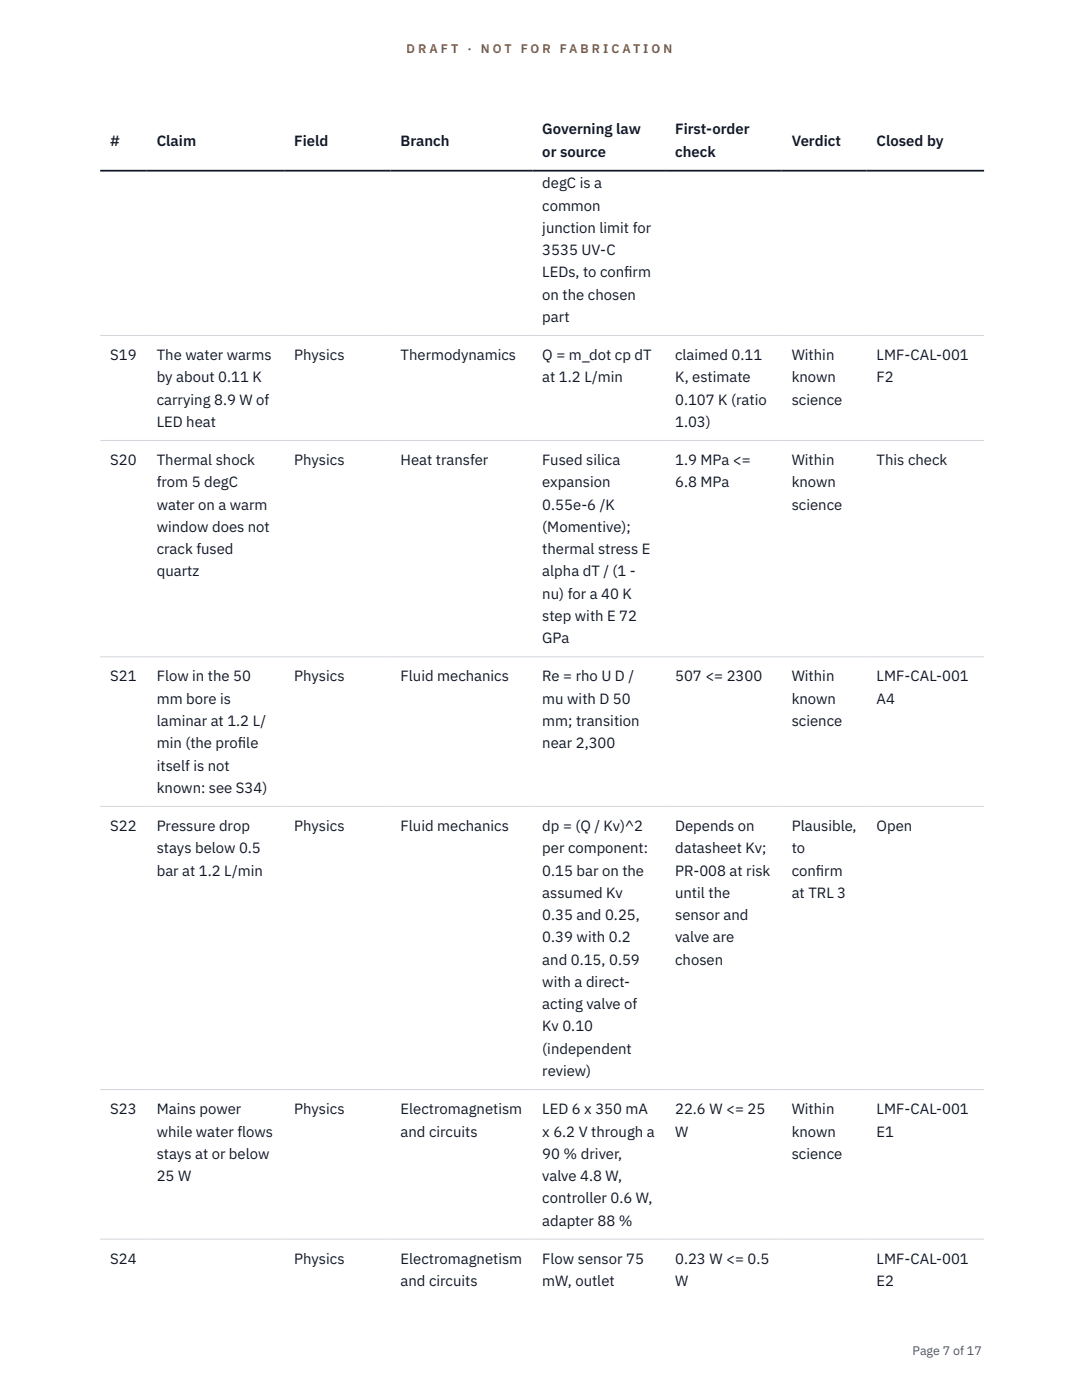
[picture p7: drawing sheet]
<svg xmlns="http://www.w3.org/2000/svg" width="216mm" height="279mm" viewBox="0 0 216 279" stroke-linecap="round" stroke-linejoin="round" font-family="sans-serif">
<defs><g id="words">
<g font-size="3" fill="#111827">
<text x="22" y="29.1">#</text>
<text x="31.3" y="29.1">Claim</text>
<text x="58.7" y="29.1">Field</text>
<text x="79.9" y="29.1">Branch</text>
<text x="108.2" y="26.8">Governing law</text>
<text x="134.7" y="26.8">First-order</text>
<text x="158" y="29.1">Verdict</text>
<text x="174.9" y="29.1">Closed by</text>
<text x="108.2" y="31.3">or source</text>
<text x="134.7" y="31.3">check</text>
<text x="108.2" y="37.6">degC is a</text>
<text x="108.2" y="42">common</text>
<text x="108.2" y="46.5">junction limit for</text>
<text x="108.2" y="50.9">3535 UV-C</text>
<text x="108.2" y="55.4">LEDs, to conf</text>
<text x="108.2" y="59.8">on the chosen</text>
<text x="124.6" y="55.4">irm</text>
<text x="108.2" y="64.2">part</text>
<text x="22" y="71.9">S19</text>
<text x="31.3" y="71.9">The water warms</text>
<text x="58.7" y="71.9">Physics</text>
<text x="79.9" y="71.9">Thermodynamics</text>
<text x="108.2" y="71.9">Q = m_dot cp dT</text>
<text x="134.7" y="71.9">claimed 0.11</text>
<text x="158" y="71.9">Within</text>
<text x="174.9" y="71.9">LMF-CAL-001</text>
<text x="31.3" y="76.3">by about 0.11 K</text>
<text x="108.2" y="76.3">at 1.2 L/min</text>
<text x="134.7" y="76.3">K, estimate</text>
<text x="158" y="76.3">known</text>
<text x="174.9" y="76.3">F2</text>
<text x="31.3" y="80.8">carrying 8.9 W of</text>
<text x="134.7" y="80.8">0.107 K (ratio</text>
<text x="158" y="80.8">science</text>
<text x="31.3" y="85.2">LED heat</text>
<text x="134.7" y="85.2">1.03)</text>
<text x="22" y="92.8">S20</text>
<text x="31.3" y="92.8">Thermal shock</text>
<text x="58.7" y="92.8">Physics</text>
<text x="79.9" y="92.8">Heat transfer</text>
<text x="108.2" y="92.8">Fused silica</text>
<text x="134.7" y="92.8">1.9 MPa &lt;=</text>
<text x="158" y="92.8">Within</text>
<text x="174.9" y="92.8">This check</text>
<text x="31.3" y="97.3">from 5 degC</text>
<text x="31.3" y="101.7">water on a warm</text>
<text x="108.2" y="97.3">expansion</text>
<text x="108.2" y="101.7">0.55e-6 /K</text>
<text x="134.7" y="97.3">6.8 MPa</text>
<text x="158" y="97.3">known</text>
<text x="158" y="101.7">science</text>
<text x="31.3" y="106.2">window does not</text>
<text x="108.2" y="106.2">(Momentive);</text>
<text x="31.3" y="110.6">crack fused</text>
<text x="108.2" y="110.6">thermal stress E</text>
<text x="31.3" y="115">quartz</text>
<text x="108.2" y="115">alpha dT / (1 -</text>
<text x="108.2" y="119.5">nu) for a 40 K</text>
<text x="108.2" y="123.9">step with E 72</text>
<text x="108.2" y="128.4">GPa</text>
<text x="22" y="136">S21</text>
<text x="31.3" y="136">Flow in the 50</text>
<text x="58.7" y="136">Physics</text>
<text x="79.9" y="136">Fluid mechanics</text>
<text x="108.2" y="136">Re = rho U D /</text>
<text x="134.7" y="136">507 &lt;= 2300</text>
<text x="158" y="136">Within</text>
<text x="174.9" y="136">LMF-CAL-001</text>
<text x="31.3" y="140.5">mm bore is</text>
<text x="108.2" y="140.5">mu with D 50</text>
<text x="158" y="140.5">known</text>
<text x="174.9" y="140.5">A4</text>
<text x="31.3" y="144.9">laminar at 1.2 L/</text>
<text x="31.3" y="149.3">min (the prof</text>
<text x="47.5" y="149.3">ile</text>
<text x="108.2" y="144.9">mm; transition</text>
<text x="108.2" y="149.3">near 2,300</text>
<text x="158" y="144.9">science</text>
<text x="31.3" y="153.8">itself is not</text>
<text x="31.3" y="158.2">known: see S34)</text>
<text x="22" y="165.9">S22</text>
<text x="31.3" y="165.9">Pressure drop</text>
<text x="58.7" y="165.9">Physics</text>
<text x="79.9" y="165.9">Fluid mechanics</text>
<text x="108.2" y="165.9">dp = (Q / Kv)^2</text>
<text x="134.7" y="165.9">Depends on</text>
<text x="158" y="165.9">Plausible,</text>
<text x="174.9" y="165.9">Open</text>
<text x="31.3" y="170.3">stays below 0.5</text>
<text x="108.2" y="170.3">per component:</text>
<text x="134.7" y="170.3">datasheet Kv;</text>
<text x="158" y="170.3">to</text>
<text x="31.3" y="174.7">bar at 1.2 L/min</text>
<text x="108.2" y="174.7">0.15 bar on the</text>
<text x="108.2" y="179.2">assumed Kv</text>
<text x="134.7" y="174.7">PR-008 at risk</text>
<text x="134.7" y="179.2">until the</text>
<text x="158" y="174.7">conf</text>
<text x="158" y="179.2">at TRL 3</text>
<text x="162.8" y="174.7">irm</text>
<text x="108.2" y="183.6">0.35 and 0.25,</text>
<text x="134.7" y="183.6">sensor and</text>
<text x="108.2" y="188.1">0.39 with 0.2</text>
<text x="134.7" y="188.1">valve are</text>
<text x="108.2" y="192.5">and 0.15, 0.59</text>
<text x="108.2" y="197">with a direct-</text>
<text x="134.7" y="192.5">chosen</text>
<text x="108.2" y="201.4">acting valve of</text>
<text x="108.2" y="205.9">Kv 0.10</text>
<text x="108.2" y="210.3">(independent</text>
<text x="108.2" y="214.7">review)</text>
<text x="22" y="222.4">S23</text>
<text x="31.3" y="222.4">Mains power</text>
<text x="31.3" y="226.8">while water flows</text>
<text x="58.7" y="222.4">Physics</text>
<text x="79.9" y="222.4">Electromagnetism</text>
<text x="79.9" y="226.8">and circuits</text>
<text x="108.2" y="222.4">LED 6 x 350 mA</text>
<text x="108.2" y="226.8">x 6.2 V through a</text>
<text x="134.7" y="222.4">22.6 W &lt;= 25</text>
<text x="134.7" y="226.8">W</text>
<text x="158" y="222.4">Within</text>
<text x="158" y="226.8">known</text>
<text x="174.9" y="222.4">LMF-CAL-001</text>
<text x="174.9" y="226.8">E1</text>
<text x="31.3" y="231.3">stays at or below</text>
<text x="108.2" y="231.3">90 % driver,</text>
<text x="158" y="231.3">science</text>
<text x="31.3" y="235.7">25 W</text>
<text x="108.2" y="235.7">valve 4.8 W,</text>
<text x="108.2" y="240.1">controller 0.6 W,</text>
<text x="108.2" y="244.6">adapter 88 %</text>
<text x="22" y="252.2">S24</text>
<text x="58.7" y="252.2">Physics</text>
<text x="79.9" y="252.2">Electromagnetism</text>
<text x="79.9" y="256.7">and circuits</text>
<text x="108.2" y="252.2">Flow sensor 75</text>
<text x="108.2" y="256.7">mW, outlet</text>
<text x="134.7" y="252.2">0.23 W &lt;= 0.5</text>
<text x="134.7" y="256.7">W</text>
<text x="174.9" y="252.2">LMF-CAL-001</text>
<text x="174.9" y="256.7">E2</text>
</g>
<g font-size="2.5" fill="#b45309">
<text x="81.1" y="10.5">D R A F T</text>
<text x="93.3" y="10.5">·</text>
<text x="95.9" y="10.5">N O T</text>
<text x="103.9" y="10.5">F O R</text>
<text x="111.7" y="10.5">F A B R I C A T I O N</text>
</g>
<text font-size="2.5" fill="#4b5563" x="182.1" y="270.3">Page 7 of 17</text>
</g></defs>
<path d="M20 66.9h176.4M20 87.9h176.4M20 131.1h176.4M20 160.9h176.4M20 217.4h176.4M20 247.3h176.4" fill="none" stroke="#d1d5db" stroke-width=".2"/>
<path d="M20 34.1h176.4" fill="none" stroke="#111827" stroke-width=".35"/>
<use href="#words"/>
</svg>
